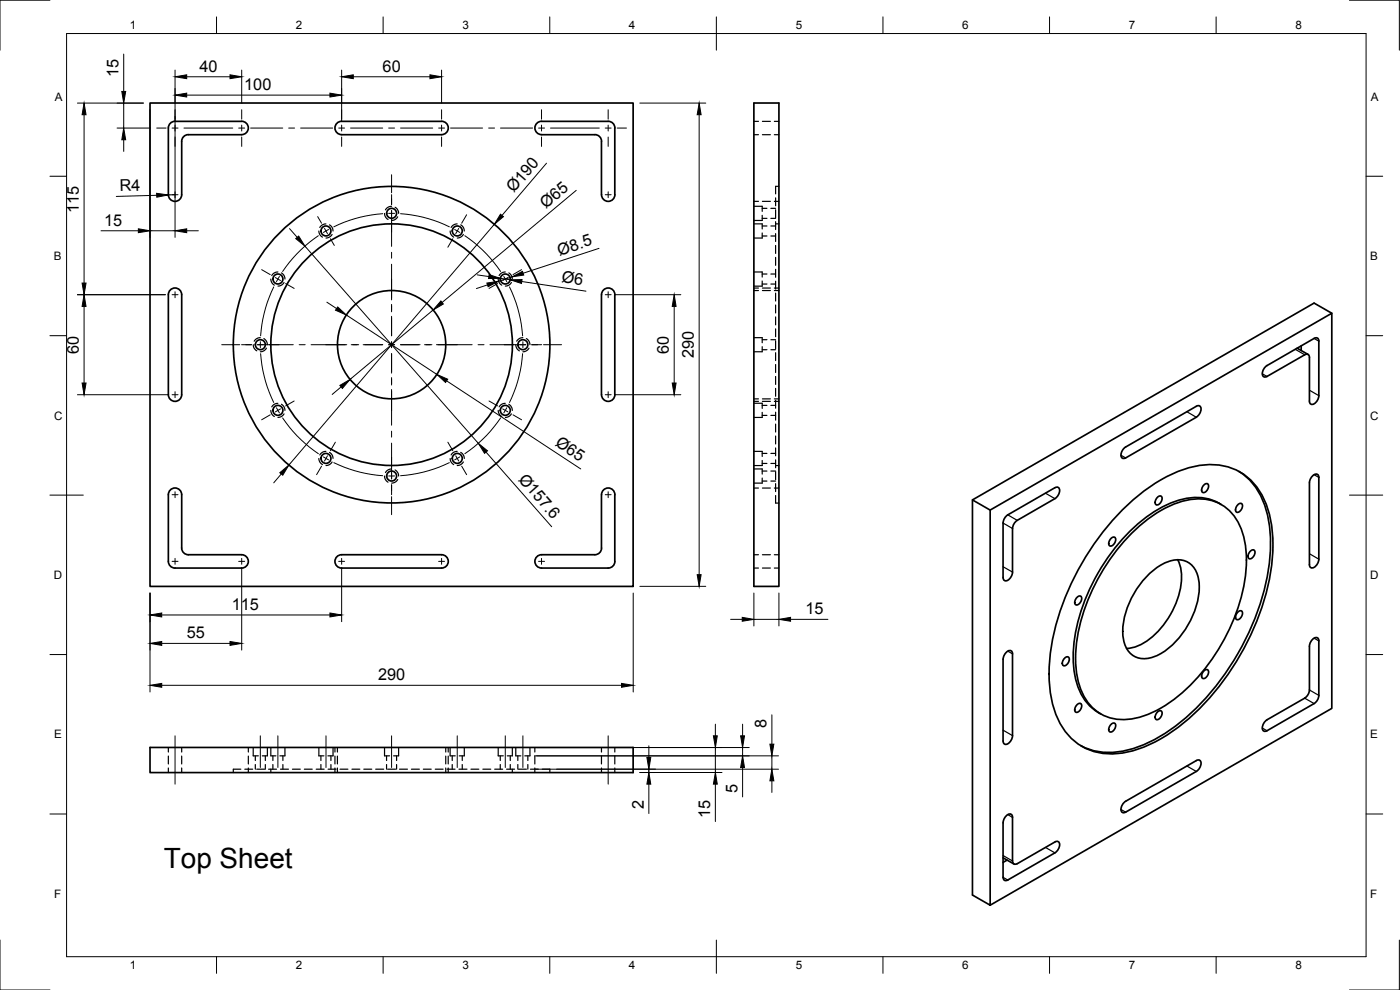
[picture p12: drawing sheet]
<svg xmlns="http://www.w3.org/2000/svg" width="420mm" height="297mm" viewBox="0 0 420 297" stroke-linecap="round" stroke-linejoin="round" font-family="sans-serif">
<defs><g id="words">
<text font-size="8.4" x="49.1" y="260.5">Top Sheet</text>
<g font-size="4.9">
<text x="35.6" y="23" transform="rotate(-90 35.6 23)">15</text>
<text x="59.9" y="21.5">40</text>
<text x="114.8" y="21.5">60</text>
<text x="73.3" y="27">100</text>
<text x="36" y="57.4" transform="rotate(-2 36 57.4)">R4</text>
<text x="154.2" y="58" transform="rotate(-49 154.2 58)">Ø190</text>
<text x="23.7" y="63.9" transform="rotate(-90 23.7 63.9)">115</text>
<text x="163.8" y="62.6" transform="rotate(-40 163.8 62.6)">Ø65</text>
<text x="31.3" y="67.7">15</text>
<text x="167.9" y="76.7" transform="rotate(-18 167.9 76.7)">Ø8.5</text>
<text x="168.4" y="84.6" transform="rotate(8 168.4 84.6)">Ø6</text>
<text x="23.7" y="106.1" transform="rotate(-90 23.7 106.1)">60</text>
<text x="200.8" y="106.1" transform="rotate(-90 200.8 106.1)">60</text>
<text x="208.3" y="107.5" transform="rotate(-90 208.3 107.5)">290</text>
<text x="166.4" y="133.5" transform="rotate(33 166.4 133.5)">Ø65</text>
<text x="155.4" y="144" transform="rotate(49 155.4 144)">Ø157.6</text>
<text x="69.5" y="183">115</text>
<text x="241.7" y="184.3">15</text>
<text x="56" y="191.5">55</text>
<text x="113.5" y="204.1">290</text>
<text x="230.1" y="218.5" transform="rotate(-90 230.1 218.5)">8</text>
<text x="221.3" y="237.8" transform="rotate(-90 221.3 237.8)">5</text>
<text x="193.2" y="242.7" transform="rotate(-90 193.2 242.7)">2</text>
<text x="213.1" y="245.5" transform="rotate(-90 213.1 245.5)">15</text>
</g>
<g font-size="3.5">
<text x="39" y="8.8">1</text>
<text x="88.8" y="8.8">2</text>
<text x="138.8" y="8.8">3</text>
<text x="188.7" y="8.8">4</text>
<text x="238.8" y="8.8">5</text>
<text x="288.7" y="8.8">6</text>
<text x="338.8" y="8.8">7</text>
<text x="388.8" y="8.8">8</text>
<text x="16.4" y="30.2">A</text>
<text x="411.4" y="30.2">A</text>
<text x="16.2" y="78">B</text>
<text x="411.2" y="78">B</text>
<text x="16.2" y="125.9">C</text>
<text x="411.2" y="125.9">C</text>
<text x="16.2" y="173.7">D</text>
<text x="411.2" y="173.7">D</text>
<text x="16.2" y="221.6">E</text>
<text x="411.2" y="221.6">E</text>
<text x="16.2" y="269.4">F</text>
<text x="411.2" y="269.4">F</text>
<text x="39" y="290.8">1</text>
<text x="88.8" y="290.8">2</text>
<text x="138.8" y="290.8">3</text>
<text x="188.7" y="290.8">4</text>
<text x="238.8" y="290.8">5</text>
<text x="288.7" y="290.8">6</text>
<text x="338.8" y="290.8">7</text>
<text x="388.8" y="290.8">8</text>
</g>
</g></defs>
<!-- layer: Visible -->
<g fill="none" stroke="#000" stroke-width=".51">
<path d="M45 30.9h145v145h-145zM226.3 30.9h7.5v145h-7.5zM56.5 40.4h16M72.5 40.4a1.99 1.99 0 0 0 2-2 1.99 1.99 0 0 0-2-2h-20a2 2 0 0 0-2 2v20a2 2 0 0 0 2 2 2 2 0 0 0 2-2v-16a2 2 0 0 1 2-2M102.5 40.4h30M102.5 40.4a1.99 1.99 0 0 1-2-2 1.99 1.99 0 0 1 2-2h30a2 2 0 0 1 2 2 2 2 0 0 1-2 2M162.5 40.4h16M162.5 40.4a2 2 0 0 1-2-2 2 2 0 0 1 2-2h20a1.96 1.96 0 0 1 2 2v20a1.99 1.99 0 0 1-2 2 1.99 1.99 0 0 1-2-2v-16a1.96 1.96 0 0 0-2-2M399.7 94l-5.3-3.1-102.6 59.1v118.5l5.4 3.1v-118.6l102.5-59v118.5l-102.5 59.1M50.5 118.4v-30a2 2 0 0 1 2-2 2 2 0 0 1 2 2v30M50.5 118.4a2 2 0 0 0 2 2 2 2 0 0 0 2-2M180.5 118.4v-30a2 2 0 0 1 2-2 2 2 0 0 1 2 2v30"/>
<path d="M180.5 118.4a2 2 0 0 0 2 2 2 2 0 0 0 2-2M389.3 104.5l3.3 1.8M390.5 103.8v1.4M394.4 101.5a.86 .86 0 0 1 1-.1 .86 .86 0 0 1 .4 1v16.3a2.6 2.6 0 0 1-2.2 2.6l-.6-.5v-.5v-13a.86 .86 0 0 0-.4-1 .86 .86 0 0 0-1 .2l-11.4 6.4a.95 .95 0 0 1-1.2 0 .95 .95 0 0 1-.1-1.2l.6-1.4 .8-.6 14.1-8.2M359 125.2l-21.2 12.2a.95 .95 0 0 1-1.2-.1 .95 .95 0 0 1-.1-1.2l.6-1.4 .7-.6M359 125.2a2.61 2.61 0 0 0 1.2-3.3l-.7-.2-.5 .2-21.2 12.2M51.1 147a2 2 0 0 1 2.2-.4 2 2 0 0 1 1.2 1.8v16a2 2 0 0 0 2 2h16a2 2 0 0 1 2 2 2 2 0 0 1-2 2h-20a2 2 0 0 1-2-2v-20zM291.8 150l5.4 3M301 156.9v16.4M301 156.9l.5-1.4 1-1 14.5-8.3a1.15 1.15 0 0 1 1 .7 1.15 1.15 0 0 1-.2 1.2l-.5 .9-.7 .6-11.3 6.5-1 1.1-.4 1.4v13a2.59 2.59 0 0 1-2.3 2.7l-.5-.5-.1-.5M337.4 152.4a44.3 44.3 0 0 1 22.1-12.7 17.5 17.5 0 0 1 20.7 12.1 44.5 44.5 0 0 1 0 25.5 77.6 77.6 0 0 1-27.2 41.4 34.7 34.7 0 0 1-19.6 7.5 17.3 17.3 0 0 1-16.7-12.4 44.5 44.5 0 0 1 0-25.5 79.7 79.7 0 0 1 20.7-35.9zM339.7 160a33.1 33.1 0 0 1 18.3-10.2 13.4 13.4 0 0 1 14.9 10 37.9 37.9 0 0 1-1.8 23.7 56.3 56.3 0 0 1-22.7 28.9 19.8 19.8 0 0 1-16 2.7 14.3 14.3 0 0 1-8.9-11.1 43.4 43.4 0 0 1 4-26.4 61 61 0 0 1 12.2-17.6z"/>
<path d="M347.4 149.2a.77 .77 0 0 1 1.3 0 1.95 1.95 0 0 1-1.6 2.3 1.42 1.42 0 0 1 .3-2.3zM361.3 145.5a.77 .77 0 0 1 1.4 0 1.95 1.95 0 0 1-1.7 2.3 1.42 1.42 0 0 1 .3-2.3zM366.5 151.4a15.9 15.9 0 0 0-15.3-.4 48.2 48.2 0 0 0-21.7 20.9 50.5 50.5 0 0 0-7.4 27.3 18.4 18.4 0 0 0 6.2 13.7l1.3 .9M371.5 151.4a.77 .77 0 0 1 1.3 0 1.95 1.95 0 0 1-1.6 2.3 1.42 1.42 0 0 1 .3-2.3zM371.8 141.4a20.5 20.5 0 0 1 8.9 14.8 57.2 57.2 0 0 1-4.9 31.4 74.1 74.1 0 0 1-25.6 32.1 29.8 29.8 0 0 1-20.6 5.8l-3.5-1-1.7-.8M394 142.7a.95 .95 0 0 1 1.1-.5 .95 .95 0 0 1 .7 1v24.6a2.6 2.6 0 0 1-2.2 2.6l-.6-.5v-.5v-24.5l.2-1zM101.1 167l1.4-.6h30a2 2 0 0 1 2 2 2 2 0 0 1-2 2h-30a2 2 0 0 1-1.8-1.2 2 2 0 0 1 .4-2.2zM178.5 166.4a1.96 1.96 0 0 0 2-1.9v-16.1a1.99 1.99 0 0 1 2-2 1.99 1.99 0 0 1 2 2v20a2 2 0 0 1-2 2h-20a2 2 0 0 1-2-2 2 2 0 0 1 2-2h16M323.3 179.2a.77 .77 0 0 1 1.3 0 1.95 1.95 0 0 1-1.6 2.3 1.42 1.42 0 0 1 .3-2.3zM333.5 161.5a.77 .77 0 0 1 1.3 0 1.95 1.95 0 0 1-1.6 2.3 1.42 1.42 0 0 1 .3-2.3zM344.8 172.3a12.4 12.4 0 0 1 9.8-4.3 6.7 6.7 0 0 1 5.2 6.7 24.6 24.6 0 0 1-12.7 22.1 6.5 6.5 0 0 1-9-2.2 15.5 15.5 0 0 1 .4-12.8l1.4-3 1.8-2.8zM353.4 167.9a15.4 15.4 0 0 1-.2 12.3 23.9 23.9 0 0 1-11.9 13.7l-3.2 .7"/>
<path d="M375.3 165.4a.77 .77 0 0 1 1.3 0 1.95 1.95 0 0 1-1.6 2.3 1.42 1.42 0 0 1 .3-2.3zM302.1 195.6a.95 .95 0 0 1 1.1-.4 .95 .95 0 0 1 .7 1v24.5a2.6 2.6 0 0 1-2.3 2.6l-.3-.1-.3-.9v-24.5l.2-.9zM319.5 197.4a.77 .77 0 0 1 1.4 0 1.95 1.95 0 0 1-1.7 2.4 1.42 1.42 0 0 1 .3-2.4zM371.5 183.6a.77 .77 0 0 1 1.3 0 1.95 1.95 0 0 1-1.6 2.3 1.42 1.42 0 0 1 .3-2.3zM323.3 211.4a.77 .77 0 0 1 1.3 0 1.95 1.95 0 0 1-1.6 2.3 1.42 1.42 0 0 1 .3-2.3zM329.6 213.8l.7 .4M333.5 217.3a.77 .77 0 0 1 1.3 0 1.95 1.95 0 0 1-1.6 2.3 1.42 1.42 0 0 1 .3-2.3zM347.4 213.6a.77 .77 0 0 1 1.3 0 1.95 1.95 0 0 1-1.6 2.3 1.42 1.42 0 0 1 .3-2.3zM361.3 201.3a.77 .77 0 0 1 1.4 0 1.95 1.95 0 0 1-1.7 2.3 1.42 1.42 0 0 1 .3-2.3zM394.4 211.1l1-1.1 .4-1.4-.1-16.8a1.14 1.14 0 0 0-1.1-.5 1.14 1.14 0 0 0-.9 .8l-.5 .9-.2 .9v13.1l-.4 1.4-1 1-11.4 6.6a2.63 2.63 0 0 0-1.1 3.2l.7 .2 .4-.2 14.2-8.1M45 224.3h145v7.5h-145zM359 228.2a.95 .95 0 0 1 1.3 .1 .95 .95 0 0 1 .1 1.2l-.6 1.3-.8 .7-21.2 12.2a.95 .95 0 0 1-1.2-.1 .95 .95 0 0 1-.1-1.2l.6-1.4 .7-.6 21.2-12.2"/>
<path d="M301 257.4l3.3 1.8M302.2 258.1l-1.2 .6M303.9 245.2a.95 .95 0 0 0-.7-1 .95 .95 0 0 0-1.1 .5l-.9 1.2-.2 1v16.3a.86 .86 0 0 0 .5 .9 .86 .86 0 0 0 1-.1l14.1-8.1a2.61 2.61 0 0 0 1.1-3.3l-.7-.2-.4 .2-11.3 6.6a.88 .88 0 0 1-1 0 .88 .88 0 0 1-.4-.9v-13.1"/>
<circle cx="97.8" cy="69.3" r="1.49"/>
<circle cx="117.5" cy="64" r="1.49"/>
<circle cx="137.2" cy="69.3" r="1.49"/>
<circle cx="83.4" cy="83.7" r="1.49"/>
<circle cx="151.6" cy="83.7" r="1.49"/>
<circle cx="78.1" cy="103.4" r="1.49"/>
<circle cx="117.5" cy="103.4" r="47.5"/>
<circle cx="117.5" cy="103.4" r="36.3"/>
<circle cx="117.5" cy="103.4" r="16.2"/>
<circle cx="156.9" cy="103.4" r="1.49"/>
<circle cx="83.4" cy="123.1" r="1.49"/>
<circle cx="97.8" cy="137.5" r="1.49"/>
<circle cx="137.2" cy="137.5" r="1.49"/>
<circle cx="151.6" cy="123.1" r="1.49"/>
<circle cx="117.5" cy="142.8" r="1.49"/>
</g>
<!-- layer: Hidden -->
<g fill="none" stroke="#000" stroke-width=".36">
<path d="M226.3 36.4h1.3M228.8 36.4h2.4M232.4 36.4h1.4M226.3 40.4h1.3M228.8 40.4h2.4M232.4 40.4h1.4M232.8 59.4v2.4M233.8 55.9h-1v2.3M95.7 69.3l.2 1 .9 .8M97.8 67.2l-1 .3-.8 .7M98.9 67.5l.7 .6 .3 1.2M99.7 70.3l-.6 .7-1.3 .4"/>
<path d="M115.4 64l.2 1 .9 .9M117.5 61.9l-1 .3-.8 .8M118.6 62.2l.7 .7 .3 1.1M119.4 65.1l-1 .9-.9 .1M135.1 69.3l.2 1 .9 .8M137.2 67.2l-1.1 .3-.7 .7M138.3 67.5l.7 .6 .3 1.2M139.1 70.3l-1 .9-.9 .2M226.3 61.9h2.4v1.5M226.3 67.2h2.4v1.5M226.3 60.4h1.3M228.7 64.6v1.6h-2.4"/>
<path d="M228.7 69.9v1.5h-2.4M228.7 67.8h1.5M228.7 70.8h1.5M228.7 62.5h1.5M228.7 65.5h1.5M228.8 60.4h2.4M231.4 67.8h1.4M231.4 70.8h1.4M231.4 62.5h1.4M231.4 65.5h1.4M232.4 60.4h1.4M232.8 77.2v2.4"/>
<path d="M232.8 73.6v2.4M232.8 70.1v2.4M232.8 66.5v2.4M232.8 62.9v2.4M232.8 67.2h1M81.3 83.7l.2 1 .8 .9M83.4 81.6l-1.1 .3-.7 .8M84.5 81.9l.7 .7 .3 1.1M85.2 84.8l-.6 .7-1.2 .3M149.5 83.7l.3 1 .8 .9M151.6 81.6l-1 .3-.8 .8M152.7 81.9l.7 .7 .4 1.1"/>
<path d="M153.5 84.8l-.6 .7-1.2 .3M226.3 81.6h2.4v1.5M226.3 86.4h1.3M226.3 87.2h1.3M228.7 84.3v1.6h-2.4M228.7 82.2h1.5M228.7 85.2h1.5M228.8 86.4h2.4M228.8 87.2h2.4M231.4 82.2h1.4M231.4 85.2h1.4M232.4 86.4h1.4"/>
<path d="M232.4 87.2h1.4M232.8 98.7v2.3M232.8 95.1v2.4M232.8 91.5v2.4M232.8 88v2.3M232.8 84.4v2.3M232.8 80.8v2.4M76 103.4l.2 1 .9 .9M78.1 101.3l-1 .3-.8 .8M79.2 101.6l.7 .7 .3 1.1M80 104.5l-.6 .7-1.3 .3M154.8 103.4l.2 1 .9 .9"/>
<path d="M156.9 101.3l-1 .3-.8 .8M158 101.6l.7 .7 .3 1.1M158.7 104.5l-.5 .7-1.3 .3M226.3 101.3h2.4v1.5M226.3 119.7h1.3M228.7 104v1.5h-2.4M228.7 101.9h1.5M228.7 104.9h1.5M228.8 119.7h2.4M231.4 101.9h1.4M231.4 104.9h1.4M232.4 119.7h1.4"/>
<path d="M232.8 116.5v2.4M232.8 113v2.3M232.8 109.4v2.4M232.8 105.8v2.4M232.8 102.2v2.4M81.3 123.1l.2 1 .8 .9M83.4 121l-1.1 .3-.7 .8M84.5 121.3l.7 .7 .3 1.1M85.2 124.2l-.6 .7-1.2 .4M95.7 137.6l.2 .9 .9 .9M97.8 135.4l-1 .3-.8 .8M98.9 135.7l.7 .7 .3 1.1"/>
<path d="M99.7 138.6l-1 .9-.9 .2M135.1 137.6l.2 .9 .9 .9M137.2 135.4l-1.1 .3-.7 .8M138.3 135.7l.7 .7 .3 1.1M139.1 138.6l-1 .9-.9 .2M149.5 123.1l.3 1 .8 .9M151.6 121l-1 .3-.8 .8M152.7 121.3l.7 .7 .4 1.1M153.5 124.2l-.6 .7-1.2 .4M226.3 121h2.4v1.5M226.3 135.4h2.4v1.6M226.3 120.4h1.3"/>
<path d="M228.7 123.7v1.6h-2.4M228.7 138.2v1.5h-2.4M228.7 136h1.5M228.7 139.1h1.5M228.7 121.6h1.5M228.7 124.6h1.5M228.8 120.4h2.4M231.4 136h1.4M231.4 139.1h1.4M231.4 121.6h1.4M231.4 124.6h1.4M232.4 120.4h1.4"/>
<path d="M232.8 138v2.3M232.8 134.4v2.4M232.8 130.8v2.4M232.8 127.2v2.4M232.8 123.7v2.4M232.8 120.1v2.4M232.8 139.7h1M115.4 142.8l.2 1 .9 .9M117.5 140.7l-1 .3-.8 .8M118.6 141l.7 .7 .3 1.1M119.4 143.9l-.7 .7-1.2 .4M226.3 140.7h2.4v1.5"/>
<path d="M226.3 146.4h1.3M228.7 143.4v1.6h-2.4M228.7 141.3h1.5M228.7 144.3h1.5M228.8 146.4h2.4M231.4 141.3h1.4M231.4 144.3h1.4M232.4 146.4h1.4M232.8 148.7v2.2h1M232.8 145.1v2.4M232.8 141.5v2.4M226.3 170.4h1.3"/>
<path d="M226.3 166.4h1.3M228.8 170.4h2.4M228.8 166.4h2.4M232.4 170.4h1.4M232.4 166.4h1.4M50.5 224.3v1.3M50.5 226.9v2.3M50.5 230.4v1.4M54.5 224.3v1.3M54.5 226.9v2.3M54.5 230.4v1.4M72.3 230.8h-2.3v1"/>
<path d="M73.5 230.8h2.3M74.5 224.3v1.3M74.5 226.9v2.3M74.5 230.4v1.4M76 224.3v2.5h1.5M76.6 226.8v1.4M76.6 229.4v1.4M77 230.8h2.4M79.6 226.8v1.4M79.6 229.4v1.4M80.2 224.3v2.5h-1.5M80.6 230.8h2.4"/>
<path d="M81.3 224.3v2.5h1.5M81.3 230.8v1M81.9 226.8v1.4M81.9 229.4v1.4M84.2 230.8h2.4M84.9 226.8v1.4M84.9 229.4v1.4M85.5 224.3v2.5h-1.5M87.8 230.8h2.3M91.3 230.8h2.4M94.9 230.8h2.4M95.7 224.3v2.5h1.5"/>
<path d="M96.3 226.8v1.4M96.3 229.4v1.4M98.5 230.8h2.4M99.3 226.8v1.4M99.3 229.4v1.4M99.9 224.3v2.5h-1.5M100.5 224.3v1.3M100.5 226.9v2.3M100.5 230.4v1.4M101.3 224.3v1.3M101.3 226.9v2.3M101.3 230.4v1.4"/>
<path d="M102 230.8h2.4M105.6 230.8h2.4M109.2 230.8h2.4M112.8 230.8h2.3M115.4 224.3v2.5h1.5M116 226.8v1.4M116 229.4v1.4M116.3 230.8h2.4M119 226.8v1.4M119 229.4v1.4M119.6 224.3v2.5h-1.5M119.9 230.8h2.4"/>
<path d="M123.5 230.8h2.4M127 230.8h2.4M130.6 230.8h2.4M133.8 224.3v1.3M133.8 226.9v2.3M133.8 230.4v1.4M134.2 230.8h2.4M134.5 224.3v1.3M134.5 226.9v2.3M134.5 230.4v1.4M135.1 224.3v2.5h1.5M135.7 226.8v1.4"/>
<path d="M135.7 229.4v1.4M137.8 230.8h2.3M138.7 226.8v1.4M138.7 229.4v1.4M139.3 224.3v2.5h-1.5M141.3 230.8h2.4M144.9 230.8h2.4M148.5 230.8h2.4M149.5 224.3v2.5h1.5M150.1 226.8v1.4M150.1 229.4v1.4M152 230.8h2.4"/>
<path d="M153.1 226.8v1.4M153.1 229.4v1.4M153.8 224.3v2.5h-1.6M153.8 230.8v1M154.8 224.3v2.5h1.5M155.4 226.8v1.4M155.4 229.4v1.4M155.6 230.8h2.4M158.4 226.8v1.4M158.4 229.4v1.4M159 224.3v2.5h-1.5M159.2 230.8h2.4"/>
<path d="M160.5 224.3v1.3M160.5 226.9v2.3M160.5 230.4v1.4M162.8 230.8h2.2v1M180.5 224.3v1.3M180.5 226.9v2.3M180.5 230.4v1.4M184.5 224.3v1.3M184.5 226.9v2.3M184.5 230.4v1.4"/>
</g>
<!-- layer: Visible Narrow -->
<g fill="none" stroke="#000" stroke-width=".36">
<path d="M378.8 112.1l1.4 .9M388.7 104.8l2.9 1.7M393 117.1l2.8 1.6M394.4 101.5l1.4 .9M336.4 136.6l1.4 .8M356.2 123.5l2.8 1.7M301 156.9l2.9 1.7M302.5 154.5l2.8 1.6M313.8 148l2.8 1.6M394.4 142.4l1.4 .8M301 170l2.9 1.6M393 166.1l2.8 1.7"/>
<path d="M302.5 195.4l1.4 .8M394.4 191.5l1.4 .8M301 219.1l2.9 1.6M378.8 218.4l1.4 .9M391.5 209.5l2.9 1.6M393 207l2.8 1.6M356.2 229.8l2.8 1.7M301 256.7l2.9 1.6M302.5 244.4l1.4 .8M313.8 254.3l2.8 1.6M336.4 242.9l1.4 .8M301 263.2l1.5 .8"/>
</g>
<!-- layer: Border -->
<g fill="none" stroke="#000" stroke-width=".3">
<path d="M15 .1h-15v15M20 10.1h390v276.9h-390zM65 5.1v5M115 5.1v5M165 5.1v5M215 5.1v10M265 5.1v5M315 5.1v5M365 5.1v5M405 .1h15v15M15 52.9h5M410 52.9h5"/>
<path d="M15 100.7h5M410 100.7h5M15 148.6h10M405 148.6h10M15 196.4h5M410 196.4h5M15 244.2h5M410 244.2h5M0 282.1v14.9h15M65 287v5M115 287v5M165 287v5"/>
<path d="M215 282.1v9.9M265 287v5M315 287v5M365 287v5M420 282.1v14.9h-15"/>
</g>
<!-- layer: Center Lines -->
<g fill="none" stroke="#000" stroke-width=".3">
<path d="M47 38.4h2.8M51.6 38.4h1.8M52.5 32.9v2.9M52.5 37.5v1.8M55.2 38.4h14.6M71.6 38.4h1.8M72.5 32.9v2.9M72.5 37.5v1.8M75.2 38.4h9.7M86.6 38.4h1.8M90.2 38.4h9.6M101.6 38.4h1.8"/>
<path d="M102.5 32.9v2.9M102.5 37.5v1.8M105.2 38.4h9.7M116.6 38.4h1.8M120.2 38.4h9.7M131.6 38.4h1.8M132.5 32.9v2.9M132.5 37.5v1.8M135.2 38.4h9.6M146.6 38.4h1.8M150.2 38.4h9.7M161.6 38.4h1.8"/>
<path d="M162.5 32.9v2.9M162.5 37.5v1.8M165.2 38.4h14.7M181.6 38.4h1.8M182.5 32.9v2.9M182.5 37.5v1.8M185.2 38.4h2.8M51.6 58.4h1.8M52.5 41.1v2.8M52.5 57.5v1.8M72.5 41.1v2.8M102.5 41.1v2.8"/>
<path d="M117.5 52.4v5.4M117.5 58.4v3M132.5 41.1v2.8M162.5 41.1v2.8M181.6 58.4h1.8M182.5 41.1v2.8M182.5 57.5v1.8M95.3 65l1.2 2M95.5 70.7a39.9 39.9 0 0 0-10.7 10.8M97.4 68.5l.9 1.6M98.6 68.9l-1.5 .8M99.2 71.6l1.1 2"/>
<path d="M114.9 64.1a39.2 39.2 0 0 0-14.7 4M116.6 64h1.8M117.5 63.1v10.8M117.5 75.7v1.8M117.5 79.3v10.7M120.2 64.1a39 39 0 0 1 14.7 4M135.9 71.6l-1.5 2.6M136.5 68.9l1.5 .8M137.7 68.5l-.9 1.6M139.5 70.7a39.9 39.9 0 0 1 10.7 10.8M140 64.4l-1.4 2.6M51.6 88.4h1.8"/>
<path d="M52.5 87.5v1.8M78.5 80.9l2.6 1.5M82.1 86.1a39.3 39.3 0 0 0-3.9 14.7M82.6 83.3l1.6 .9M83.9 82.9l-.9 1.6M85.7 85.1l2.6 1.4M117.5 91.3v2.3M117.5 94.9v5.8M149.3 85.1l-2.5 1.4M151.2 82.9l.9 1.6M152.4 83.3l-1.5 .9M152.9 86.1a39.3 39.3 0 0 1 3.9 14.7"/>
<path d="M156.5 80.9l-2.5 1.5M181.6 88.4h1.8M182.5 87.5v1.8M51.6 118.4h1.8M52.5 117.5v1.8M66.5 103.4h5.4M72.5 103.4h3M77.2 103.4h10.8M78.1 102.5v1.8M78.2 106.1a40.1 40.1 0 0 0 3.9 14.7M89.8 103.4h1.8M93.4 103.4h10.7"/>
<path d="M105.4 103.4h2.3M109 103.4h5.9M116.6 103.4h1.8M117.5 102.5v1.8M117.5 106.1v5.9M117.5 113.3v2.2M117.5 116.9v10.7M120.2 103.4h5.9M127.4 103.4h2.2M131 103.4h10.7M143.5 103.4h1.8M147 103.4h10.8"/>
<path d="M156.8 106.1a40.1 40.1 0 0 1-3.9 14.7M156.9 102.5v1.8M159.6 103.4h3M163.1 103.4h5.4M181.6 118.4h1.8M182.5 117.5v1.8M81.1 124.5l-2.6 1.4M83 122.3l.9 1.6M84.2 122.7l-1.6 .9M84.8 125.4a39.2 39.2 0 0 0 10.7 10.7M88.3 120.3l-2.6 1.5M96.5 139.9l-1.5 2.5"/>
<path d="M97.1 137.1l1.5 .9M98.3 136.8l-.9 1.5M100.2 138.8a39.9 39.9 0 0 0 14.7 3.9M100.6 132.7l-1.4 2.5M117.5 129.4v1.8M117.5 133v10.7M134.4 132.7l1.5 2.5M134.9 138.8a39.6 39.6 0 0 1-14.7 3.9M136.8 136.8l.9 1.5M138 137.1l-1.5 .9M138.6 139.9l1.4 2.5M146.8 120.3l2.5 1.5"/>
<path d="M150.2 125.4a39.2 39.2 0 0 1-10.7 10.7M150.9 122.7l1.5 .9M152.1 122.3l-.9 1.6M154 124.5l2.5 1.4M51.6 148.4h1.8M52.5 147.5v1.8M116.6 142.8h1.8M117.5 145.4v3M117.5 149v5.4M181.6 148.4h1.8M182.5 147.5v1.8M51.6 168.4h1.8"/>
<path d="M52.5 167.5v1.8M71.6 168.4h1.8M72.5 167.5v1.8M101.6 168.4h1.8M102.5 167.5v1.8M131.6 168.4h1.8M132.5 167.5v1.8M161.6 168.4h1.8M162.5 167.5v1.8M52.5 220.8v14.5M78.1 220.8v9.5M83.4 220.8v9.5"/>
<path d="M97.8 220.8v9.5M117.5 220.8v9.5M137.2 220.8v9.5M151.6 220.8v9.5M156.9 220.8v9.5M182.5 220.8v14.5"/>
</g>
<!-- layer: Dimensions -->
<g fill="none" stroke="#000" stroke-width=".3">
<path d="M37.1 16.2v11.2M23.2 30.9h19.8M25.2 34.4v50.5M35.1 38.4h9.9M37.1 30.9v7.5M45 32.9v38.3M52.5 21v50.2M56 23h13M56 28.5h43M72.5 21v9.9M102.5 21v15.4M106 23h23"/>
<path d="M132.5 21v9.9M192 30.9h19.8M209.8 34.4v138M37.1 41.9v3.5M47 58.6l-12.1 .3M52.5 58.4l-2 .1M164 49l-13.4 15.7M172.9 57.1l-40.2 33.7M30.3 69.2h11.2M45 69.2h7.5M56 69.2h3.5M86.9 68.6l2.3 2.6"/>
<path d="M91.5 73.8l52.1 59.2M148.4 67.3l-61.7 72.3M179.8 74.5l-22.8 7.5M23.2 88.4h26.4M25.2 91.9v23M98.1 90.7l2.9 1.9M103.9 94.5l27.2 17.8M130 93l-24.9 20.8M143.2 82.5l3.5 .5M146.3 85.5l-3.3 1.1M150.2 83.5l2.9 .5M153.7 83.1l-4.1 1.3"/>
<path d="M156.6 84.5l19.3 2.9M184.5 88.4h19.8M202.3 91.9v23M23.2 118.4h27.3M102.4 116.1l-2.7 2.2M134 114.3l40.3 26.4M184.5 118.4h19.8M145.9 135.6l19.7 22.4M84.4 142.2l-2.3 2.7M45 177.9v29.7M72.5 170.4v24.7M102.5 170.4v16.1"/>
<path d="M190 177.9v29.7M192 175.9h19.8M226.3 177.9v9.9M233.8 177.9v9.9M48.5 184.5h50.5M48.5 193h20.5M219.3 185.8h3.5M226.3 185.8h7.5M237.3 185.8h11.2M48.5 205.6h138M214.7 217.3v3.5M222.9 217.3v3.5"/>
<path d="M231.6 214.5v8.8M160.4 230.8h73.2M160.4 226.8h73.2M161.1 224.3h63.8M192 231.8h24.7M194.7 223.8v3.5M194.7 230.8v1M194.7 235.3v8.8M214.7 224.3v7.5M214.7 235.3v11.2M222.9 224.3v2.5M222.9 230.3v8.8"/>
<path d="M231.6 226.8v4M231.6 234.3v3.5"/>
</g>
<g fill="#000" stroke="#000" stroke-width=".3">
<path d="M25.2 30.9l.6 3.5h-1.2zM36.6 27.4h1.1l-.6 3.5zM52.5 23l3.5-.6v1.2zM52.5 28.5l3.5-.6v1.2zM69 22.4l3.5 .6-3.5 .6zM99 27.9l3.5 .6-3.5 .6zM102.5 23l3.5-.6v1.2zM129 22.4l3.5 .6-3.5 .6zM209.8 30.9l.6 3.5h-1.2zM37.1 38.4l.6 3.5h-1.1zM47 58l3.5 .5-3.4 .7zM41.5 68.7l3.5 .5-3.5 .6z"/>
<path d="M52.5 69.2l3.5-.5v1.1zM88.8 71.6l.8-.8 1.9 3zM150.2 64.3l.9 .7-2.7 2.3zM24.6 84.9h1.2l-.6 3.5zM25.2 88.4l.6 3.5h-1.2zM101.3 92.1l2.6 2.4-3.2-1.4zM132.3 90.3l.8 .9-3.1 1.8zM146.1 84.9l3.5-.5-3.1 1.6zM146.8 82.4l3.4 1.1-3.6 .1zM153.1 84l3.6-.1-.2 1.2zM153.7 83.1l3.1-1.7 .4 1.1zM202.3 88.4l.6 3.5h-1.2z"/>
<path d="M24.6 114.9h1.2l-.6 3.5zM102 115.6l3.1-1.8-2.4 2.8zM131.1 112.3l3.3 1.5-.7 1zM201.7 114.9h1.2l-.6 3.5zM143.6 133l2.7 2.3-.9 .7zM84 141.8l2.7-2.2-1.8 3zM209.2 172.4h1.2l-.6 3.5zM45 184.5l3.5-.6v1.2zM45 193l3.5-.5v1.1zM69 192.5l3.5 .5-3.5 .6zM99 183.9l3.5 .6-3.5 .6zM222.8 185.2l3.5 .6-3.5 .6z"/>
<path d="M233.8 185.8l3.5-.6v1.2zM45 205.6l3.5-.6v1.2zM186.5 205l3.5 .6-3.5 .6zM194.1 227.3h1.2l-.6 3.5zM194.7 231.8l.6 3.5h-1.2zM214.1 220.8h1.2l-.6 3.5zM214.7 231.8l.6 3.5h-1.2zM222.3 220.8h1.1l-.5 3.5zM222.9 226.8l.5 3.5h-1.1zM231.6 230.8l.6 3.5h-1.1zM231.1 223.3h1.1l-.6 3.5z"/>
</g>
<use href="#words"/>
</svg>
